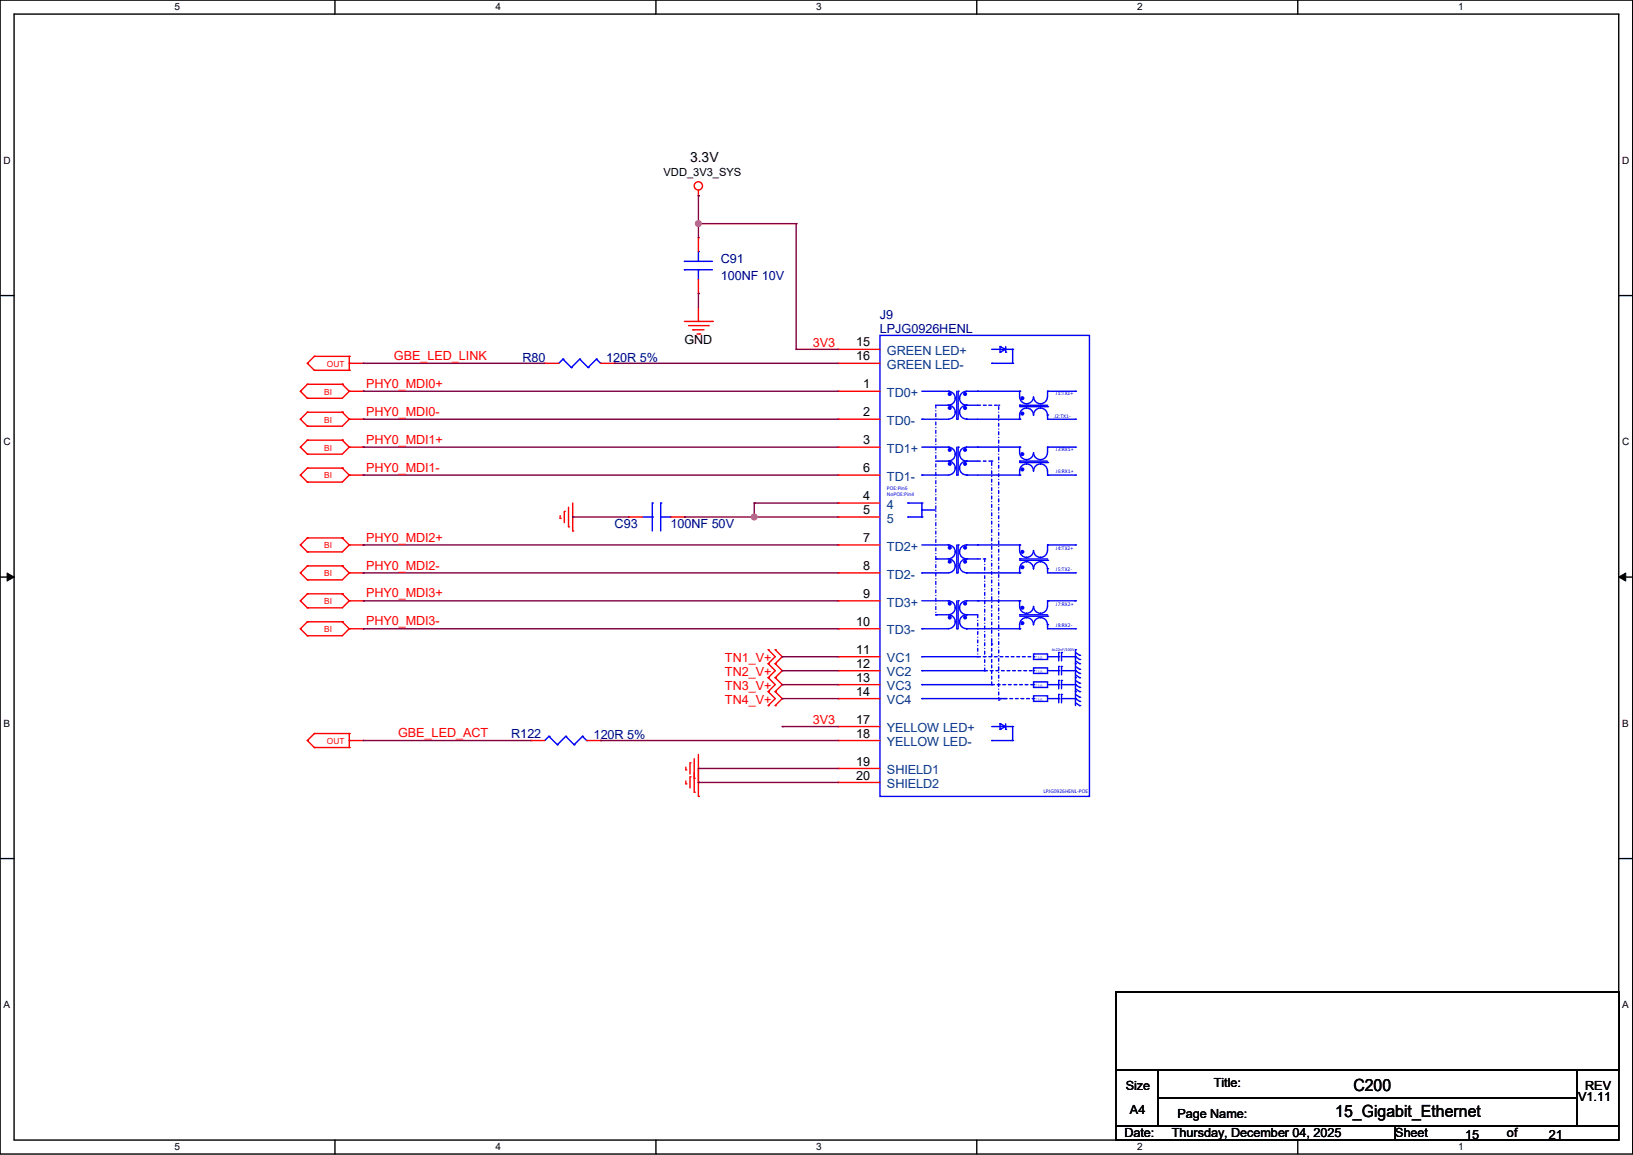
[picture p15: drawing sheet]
<svg xmlns="http://www.w3.org/2000/svg" width="594mm" height="420mm" viewBox="0 0 594 420" stroke-linecap="round" stroke-linejoin="round" font-family="sans-serif">
<defs><g id="words">
<g font-size="6.1">
<text x="492.3" y="396.7">C200</text>
<text x="485.7" y="406.3">15_Gigabit_Ethernet</text>
</g>
<text font-size="5.1" x="251" y="58.9">3.3V</text>
<g font-size="4.6" fill="#000080">
<text x="262.2" y="95.6">C91</text>
<text x="262.2" y="101.7">100NF 10V</text>
<text x="320.1" y="115.9">J9</text>
<text x="320.1" y="121">LPJG0926HENL</text>
<text x="190" y="131.7">R80</text>
<text x="220.5" y="131.7">120R 5%</text>
<text x="223.6" y="192.1">C93</text>
<text x="243.9" y="192.1">100NF 50V</text>
<text x="186" y="268.3">R122</text>
<text x="215.9" y="268.8">120R 5%</text>
</g>
<g font-size="4.6">
<text x="249" y="125.1">GND</text>
<text x="311.4" y="126">15</text>
<text x="311.4" y="131.1">16</text>
<text x="314" y="141.2">1</text>
<text x="314" y="151.4">2</text>
<text x="314" y="161.5">3</text>
<text x="314" y="171.7">6</text>
<text x="314" y="181.9">4</text>
<text x="314" y="186.9">5</text>
<text x="314" y="197.1">7</text>
<text x="314" y="207.3">8</text>
<text x="314" y="217.4">9</text>
<text x="311.4" y="227.6">10</text>
<text x="311.4" y="237.7">11</text>
<text x="311.4" y="242.8">12</text>
<text x="311.4" y="247.9">13</text>
<text x="311.4" y="253">14</text>
<text x="311.4" y="263.1">17</text>
<text x="311.4" y="268.2">18</text>
<text x="311.4" y="278.4">19</text>
<text x="311.4" y="283.5">20</text>
<text x="441.5" y="395.3">Title:</text>
<text x="409.5" y="396.3">Size</text>
<text x="574.1" y="400.4">V1.11</text>
<text x="576.6" y="396.3">REV</text>
<text x="411" y="405">A4</text>
<text x="428.3" y="406.5">Page Name:</text>
<text x="409" y="413.6">Date:</text>
<text x="426.2" y="413.6">Thursday, December 04, 2025</text>
<text x="507.5" y="413.6">Sheet</text>
<text x="548.2" y="413.6">of</text>
<text x="532.9" y="414.1">15</text>
<text x="563.4" y="414.1">21</text>
</g>
<g font-size="4.6" fill="#f00">
<text x="143.3" y="130.9">GBE_LED_LINK</text>
<text x="295.7" y="126">3V3</text>
<text x="133.1" y="141.1">PHY0_MDI0+</text>
<text x="133.1" y="151.2">PHY0_MDI0-</text>
<text x="133.1" y="161.4">PHY0_MDI1+</text>
<text x="133.1" y="171.5">PHY0_MDI1-</text>
<text x="133.1" y="196.9">PHY0_MDI2+</text>
<text x="133.1" y="207.1">PHY0_MDI2-</text>
<text x="133.1" y="217.3">PHY0_MDI3+</text>
<text x="133.1" y="227.4">PHY0_MDI3-</text>
<text x="263.7" y="240.9">TN1_V+</text>
<text x="263.7" y="246">TN2_V+</text>
<text x="263.7" y="251">TN3_V+</text>
<text x="263.7" y="256.1">TN4_V+</text>
<text x="295.7" y="263.2">3V3</text>
<text x="144.8" y="268.1">GBE_LED_ACT</text>
</g>
<g font-size="4.6" fill="#004080">
<text x="322.6" y="129.1">GREEN LED+</text>
<text x="322.6" y="134.2">GREEN LED-</text>
<text x="322.6" y="144.4">TD0+</text>
<text x="322.6" y="154.5">TD0-</text>
<text x="322.6" y="164.7">TD1+</text>
<text x="322.6" y="174.8">TD1-</text>
<text x="322.6" y="185">4</text>
<text x="322.6" y="190.1">5</text>
<text x="322.6" y="200.2">TD2+</text>
<text x="322.6" y="210.4">TD2-</text>
<text x="322.6" y="220.6">TD3+</text>
<text x="322.6" y="230.7">TD3-</text>
<text x="322.6" y="240.9">VC1</text>
<text x="322.6" y="246">VC2</text>
<text x="322.6" y="251">VC3</text>
<text x="322.6" y="256.1">VC4</text>
<text x="322.6" y="266.3">YELLOW LED+</text>
<text x="322.6" y="271.4">YELLOW LED-</text>
<text x="322.6" y="281.5">SHIELD1</text>
<text x="322.6" y="286.6">SHIELD2</text>
</g>
<text font-size="4.1" x="241.3" y="64.1">VDD_3V3_SYS</text>
<g font-size="3.6">
<text x="63.5" y="3.8">5</text>
<text x="180.2" y="3.8">4</text>
<text x="296.9" y="3.8">3</text>
<text x="413.7" y="3.8">2</text>
<text x="530.4" y="3.8">1</text>
<text x="1.3" y="59.5">D</text>
<text x="590.1" y="59.5">D</text>
<text x="1.3" y="161.9">C</text>
<text x="590.1" y="161.9">C</text>
<text x="1.3" y="264.3">B</text>
<text x="590.1" y="264.3">B</text>
<text x="1.3" y="366.6">A</text>
<text x="590.1" y="366.6">A</text>
<text x="63.5" y="418.3">5</text>
<text x="180.2" y="418.3">4</text>
<text x="296.9" y="418.3">3</text>
<text x="413.7" y="418.3">2</text>
<text x="530.4" y="418.3">1</text>
</g>
<g font-size="3" fill="#f00">
<text x="118.9" y="133.4">OUT</text>
<text x="117.9" y="143.5">BI</text>
<text x="117.9" y="153.7">BI</text>
<text x="117.9" y="163.8">BI</text>
<text x="117.9" y="174">BI</text>
<text x="117.9" y="199.4">BI</text>
<text x="117.9" y="209.6">BI</text>
<text x="117.9" y="219.7">BI</text>
<text x="117.9" y="229.9">BI</text>
<text x="118.9" y="270.5">OUT</text>
</g>
<g font-size="2" fill="#00f">
<text x="384.1" y="143.7">J1:TX1+</text>
<text x="383.6" y="151.8">J2:TX1-</text>
<text x="384.1" y="164">J3:RX1+</text>
<text x="384.1" y="172.2">J6:RX1+</text>
<text x="322.6" y="178.3">POE:Pin6</text>
<text x="322.6" y="180.3">NoPOE:Pin4</text>
<text x="384.1" y="200.1">J4:TX2+</text>
<text x="384.1" y="207.7">J5:TX2-</text>
<text x="384.1" y="220.4">J7:RX2+</text>
<text x="384.1" y="228">J8:RX2-</text>
<text x="379.5" y="288.5">LPJG0926HENL-POE</text>
</g>
<g font-size="1.5" fill="#00f">
<text x="376.5" y="239.5">75R</text>
<text x="382.6" y="236.7">4x22nF/100V</text>
<text x="376.5" y="244.6">75R</text>
<text x="376.5" y="249.7">75R</text>
<text x="376.5" y="254.8">75R</text>
</g>
</g></defs>
<path d="M0 0h593.9v419.7h-593.9zM5.1 5.1h583.7v409.5h-583.7z" fill="none" stroke="#000" stroke-width=".51"/>
<g fill="#fff">
<path d="M63.5 .6h1.9v4h-1.9z"/>
<path d="M63.5 415.1h1.9v4h-1.9z"/>
</g>
<path d="M121.8 0v5.1M121.8 414.6v5.1" fill="none" stroke="#000" stroke-width=".51"/>
<g fill="#fff">
<path d="M180.2 .6h2v4h-2z"/>
<path d="M180.2 415.1h2v4h-2z"/>
</g>
<path d="M238.6 0v5.1M238.6 414.6v5.1" fill="none" stroke="#000" stroke-width=".51"/>
<g fill="#fff">
<path d="M296.9 .6h2v4h-2z"/>
<path d="M296.9 415.1h2v4h-2z"/>
</g>
<path d="M355.3 0v5.1M355.3 414.6v5.1" fill="none" stroke="#000" stroke-width=".51"/>
<g fill="#fff">
<path d="M413.6 .6h2v4h-2z"/>
<path d="M413.6 415.1h2v4h-2z"/>
</g>
<path d="M472.1 0v5.1M472.1 414.6v5.1" fill="none" stroke="#000" stroke-width=".51"/>
<g fill="#fff">
<path d="M530.4 .6h2v4h-2z"/>
<path d="M530.4 415.1h2v4h-2z"/>
<path d="M1.3 56.3h2.6v4.1h-2.6z"/>
<path d="M590.1 56.3h2.6v4.1h-2.6z"/>
<path d="M1.3 158.7h2.6v4h-2.6z"/>
<path d="M590.1 158.7h2.6v4h-2.6z"/>
</g>
<path d="M0 107.5h5.1M588.8 107.5h5.1" fill="none" stroke="#000" stroke-width=".51"/>
<g fill="#fff">
<path d="M1.3 261h2.4v4.1h-2.4z"/>
<path d="M590.1 261h2.4v4.1h-2.4z"/>
</g>
<path d="M0 209.8h5.1M588.8 209.8h5.1" fill="none" stroke="#000" stroke-width=".51"/>
<path d="M2.6 208.4l2.5 1.4-2.5 1.5zM588.8 209.8l2.6-1.4v2.9z" fill="#000" stroke="#000" stroke-width=".36"/>
<g fill="#fff">
<path d="M1.3 363.4h2.4v4.1h-2.4z"/>
<path d="M590.1 363.4h2.4v4.1h-2.4z"/>
</g>
<path d="M0 312.2h5.1M588.8 312.2h5.1" fill="none" stroke="#000" stroke-width=".51"/>
<path d="M254 274.4v10.1" fill="none" stroke="#f00" stroke-width=".51"/>
<circle cx="254" cy="284.5" r=".25" fill="#f00"/>
<path d="M252.5 275.9v7.1" fill="none" stroke="#f00" stroke-width=".51"/>
<circle cx="252.5" cy="283" r=".25" fill="#f00"/>
<path d="M251 277.4v4.1" fill="none" stroke="#f00" stroke-width=".51"/>
<circle cx="251" cy="277.4" r=".25" fill="#f00"/>
<path d="M249.5 278.9v1.1" fill="none" stroke="#f00" stroke-width=".51"/>
<circle cx="249.5" cy="280" r=".25" fill="#f00"/>
<path d="M254 279.4v10.2" fill="none" stroke="#f00" stroke-width=".51"/>
<circle cx="254" cy="289.6" r=".25" fill="#f00"/>
<path d="M252.5 281v7.1" fill="none" stroke="#f00" stroke-width=".51"/>
<circle cx="252.5" cy="288.1" r=".25" fill="#f00"/>
<path d="M251 282.5v4.1" fill="none" stroke="#f00" stroke-width=".51"/>
<circle cx="251" cy="282.5" r=".25" fill="#f00"/>
<path d="M249.5 284v1" fill="none" stroke="#f00" stroke-width=".51"/>
<circle cx="249.5" cy="285" r=".25" fill="#f00"/>
<path d="M208.3 182.9v10.2" fill="none" stroke="#f00" stroke-width=".51"/>
<circle cx="208.3" cy="193.1" r=".25" fill="#f00"/>
<path d="M206.8 184.4v7.2" fill="none" stroke="#f00" stroke-width=".51"/>
<circle cx="206.8" cy="191.6" r=".25" fill="#f00"/>
<path d="M205.3 186v4" fill="none" stroke="#f00" stroke-width=".51"/>
<circle cx="205.3" cy="186" r=".25" fill="#f00"/>
<path d="M203.8 187.5v1" fill="none" stroke="#f00" stroke-width=".51"/>
<circle cx="203.8" cy="188.5" r=".25" fill="#f00"/>
<path d="M254 111.8v5.1" fill="none" stroke="#f00" stroke-width=".51"/>
<circle cx="254" cy="116.9" r=".25" fill="#f00"/>
<path d="M249 116.9h10.1" fill="none" stroke="#f00" stroke-width=".51"/>
<circle cx="259.1" cy="116.9" r=".25" fill="#f00"/>
<path d="M252 119.9h4.1" fill="none" stroke="#f00" stroke-width=".51"/>
<circle cx="252" cy="119.9" r=".25" fill="#f00"/>
<path d="M253.5 121.5h1.1" fill="none" stroke="#f00" stroke-width=".51"/>
<circle cx="254.6" cy="121.5" r=".25" fill="#f00"/>
<path d="M250.5 118.4h7.1" fill="none" stroke="#f00" stroke-width=".51"/>
<circle cx="257.6" cy="118.4" r=".25" fill="#f00"/>
<path d="M254 69.1v2.1" fill="none" stroke="#f00" stroke-width=".51"/>
<circle cx="254" cy="71.2" r=".25" fill="#f00"/>
<g fill="none" stroke="#f00" stroke-width=".51">
<path d="M284.5 249l-2.5 2.5"/>
<circle cx="254" cy="67.6" r="1.5"/>
</g>
<circle cx="282" cy="251.5" r=".25" fill="#f00"/>
<path d="M282 246.4l2.5 2.6" fill="none" stroke="#f00" stroke-width=".51"/>
<circle cx="282" cy="246.4" r=".25" fill="#f00"/>
<path d="M279.4 246.4l2.6 2.6" fill="none" stroke="#f00" stroke-width=".51"/>
<circle cx="279.4" cy="246.4" r=".25" fill="#f00"/>
<path d="M282 249l-2.6 2.5" fill="none" stroke="#f00" stroke-width=".51"/>
<circle cx="279.4" cy="251.5" r=".25" fill="#f00"/>
<path d="M284.5 254l-2.5 2.6" fill="none" stroke="#f00" stroke-width=".51"/>
<circle cx="282" cy="256.6" r=".25" fill="#f00"/>
<path d="M282 251.5l2.5 2.5" fill="none" stroke="#f00" stroke-width=".51"/>
<circle cx="282" cy="251.5" r=".25" fill="#f00"/>
<path d="M279.4 251.5l2.6 2.5" fill="none" stroke="#f00" stroke-width=".51"/>
<circle cx="279.4" cy="251.5" r=".25" fill="#f00"/>
<path d="M282 254l-2.6 2.6" fill="none" stroke="#f00" stroke-width=".51"/>
<circle cx="279.4" cy="256.6" r=".25" fill="#f00"/>
<path d="M284.5 238.8l-2.5 2.5" fill="none" stroke="#f00" stroke-width=".51"/>
<circle cx="282" cy="241.3" r=".25" fill="#f00"/>
<path d="M282 236.3l2.5 2.5" fill="none" stroke="#f00" stroke-width=".51"/>
<circle cx="282" cy="236.3" r=".25" fill="#f00"/>
<path d="M279.4 236.3l2.6 2.5" fill="none" stroke="#f00" stroke-width=".51"/>
<circle cx="279.4" cy="236.3" r=".25" fill="#f00"/>
<path d="M282 238.8l-2.6 2.5" fill="none" stroke="#f00" stroke-width=".51"/>
<circle cx="279.4" cy="241.3" r=".25" fill="#f00"/>
<path d="M284.5 243.9l-2.5 2.5" fill="none" stroke="#f00" stroke-width=".51"/>
<circle cx="282" cy="246.4" r=".25" fill="#f00"/>
<path d="M282 241.3l2.5 2.6" fill="none" stroke="#f00" stroke-width=".51"/>
<circle cx="282" cy="241.3" r=".25" fill="#f00"/>
<path d="M279.4 241.3l2.6 2.6" fill="none" stroke="#f00" stroke-width=".51"/>
<circle cx="279.4" cy="241.3" r=".25" fill="#f00"/>
<path d="M282 243.9l-2.6 2.5" fill="none" stroke="#f00" stroke-width=".51"/>
<circle cx="279.4" cy="246.4" r=".25" fill="#f00"/>
<path d="M111.8 226.1h12.7" fill="none" stroke="#f00" stroke-width=".51"/>
<circle cx="124.5" cy="226.1" r=".25" fill="#f00"/>
<path d="M127 228.6h5.1" fill="none" stroke="#f00" stroke-width=".51"/>
<circle cx="132.1" cy="228.6" r=".25" fill="#f00"/>
<path d="M124.5 226.1l2.5 2.5" fill="none" stroke="#f00" stroke-width=".51"/>
<circle cx="124.5" cy="226.1" r=".25" fill="#f00"/>
<path d="M111.8 226.1l-2.5 2.5" fill="none" stroke="#f00" stroke-width=".51"/>
<circle cx="111.8" cy="226.1" r=".25" fill="#f00"/>
<path d="M109.3 228.6l2.5 2.6" fill="none" stroke="#f00" stroke-width=".51"/>
<circle cx="109.3" cy="228.6" r=".25" fill="#f00"/>
<path d="M127 228.6l-2.5 2.6" fill="none" stroke="#f00" stroke-width=".51"/>
<circle cx="127" cy="228.6" r=".25" fill="#f00"/>
<path d="M111.8 231.2h12.7" fill="none" stroke="#f00" stroke-width=".51"/>
<circle cx="111.8" cy="231.2" r=".25" fill="#f00"/>
<path d="M111.8 215.9h12.7" fill="none" stroke="#f00" stroke-width=".51"/>
<circle cx="124.5" cy="215.9" r=".25" fill="#f00"/>
<path d="M127 218.5h5.1" fill="none" stroke="#f00" stroke-width=".51"/>
<circle cx="132.1" cy="218.5" r=".25" fill="#f00"/>
<path d="M124.5 215.9l2.5 2.6" fill="none" stroke="#f00" stroke-width=".51"/>
<circle cx="124.5" cy="215.9" r=".25" fill="#f00"/>
<path d="M111.8 215.9l-2.5 2.6" fill="none" stroke="#f00" stroke-width=".51"/>
<circle cx="111.8" cy="215.9" r=".25" fill="#f00"/>
<path d="M109.3 218.5l2.5 2.5" fill="none" stroke="#f00" stroke-width=".51"/>
<circle cx="109.3" cy="218.5" r=".25" fill="#f00"/>
<path d="M127 218.5l-2.5 2.5" fill="none" stroke="#f00" stroke-width=".51"/>
<circle cx="127" cy="218.5" r=".25" fill="#f00"/>
<path d="M111.8 221h12.7" fill="none" stroke="#f00" stroke-width=".51"/>
<circle cx="111.8" cy="221" r=".25" fill="#f00"/>
<path d="M111.8 205.8h12.7" fill="none" stroke="#f00" stroke-width=".51"/>
<circle cx="124.5" cy="205.8" r=".25" fill="#f00"/>
<path d="M127 208.3h5.1" fill="none" stroke="#f00" stroke-width=".51"/>
<circle cx="132.1" cy="208.3" r=".25" fill="#f00"/>
<path d="M124.5 205.8l2.5 2.5" fill="none" stroke="#f00" stroke-width=".51"/>
<circle cx="124.5" cy="205.8" r=".25" fill="#f00"/>
<path d="M111.8 205.8l-2.5 2.5" fill="none" stroke="#f00" stroke-width=".51"/>
<circle cx="111.8" cy="205.8" r=".25" fill="#f00"/>
<path d="M109.3 208.3l2.5 2.6" fill="none" stroke="#f00" stroke-width=".51"/>
<circle cx="109.3" cy="208.3" r=".25" fill="#f00"/>
<path d="M127 208.3l-2.5 2.6" fill="none" stroke="#f00" stroke-width=".51"/>
<circle cx="127" cy="208.3" r=".25" fill="#f00"/>
<path d="M111.8 210.9h12.7" fill="none" stroke="#f00" stroke-width=".51"/>
<circle cx="111.8" cy="210.9" r=".25" fill="#f00"/>
<path d="M111.8 195.6h12.7" fill="none" stroke="#f00" stroke-width=".51"/>
<circle cx="124.5" cy="195.6" r=".25" fill="#f00"/>
<path d="M127 198.2h5.1" fill="none" stroke="#f00" stroke-width=".51"/>
<circle cx="132.1" cy="198.2" r=".25" fill="#f00"/>
<path d="M124.5 195.6l2.5 2.6" fill="none" stroke="#f00" stroke-width=".51"/>
<circle cx="124.5" cy="195.6" r=".25" fill="#f00"/>
<path d="M111.8 195.6l-2.5 2.6" fill="none" stroke="#f00" stroke-width=".51"/>
<circle cx="111.8" cy="195.6" r=".25" fill="#f00"/>
<path d="M109.3 198.2l2.5 2.5" fill="none" stroke="#f00" stroke-width=".51"/>
<circle cx="109.3" cy="198.2" r=".25" fill="#f00"/>
<path d="M127 198.2l-2.5 2.5" fill="none" stroke="#f00" stroke-width=".51"/>
<circle cx="127" cy="198.2" r=".25" fill="#f00"/>
<path d="M111.8 200.7h12.7" fill="none" stroke="#f00" stroke-width=".51"/>
<circle cx="111.8" cy="200.7" r=".25" fill="#f00"/>
<path d="M111.8 170.2h12.7" fill="none" stroke="#f00" stroke-width=".51"/>
<circle cx="124.5" cy="170.2" r=".25" fill="#f00"/>
<path d="M127 172.8h5.1" fill="none" stroke="#f00" stroke-width=".51"/>
<circle cx="132.1" cy="172.8" r=".25" fill="#f00"/>
<path d="M124.5 170.2l2.5 2.6" fill="none" stroke="#f00" stroke-width=".51"/>
<circle cx="124.5" cy="170.2" r=".25" fill="#f00"/>
<path d="M111.8 170.2l-2.5 2.6" fill="none" stroke="#f00" stroke-width=".51"/>
<circle cx="111.8" cy="170.2" r=".25" fill="#f00"/>
<path d="M109.3 172.8l2.5 2.5" fill="none" stroke="#f00" stroke-width=".51"/>
<circle cx="109.3" cy="172.8" r=".25" fill="#f00"/>
<path d="M127 172.8l-2.5 2.5" fill="none" stroke="#f00" stroke-width=".51"/>
<circle cx="127" cy="172.8" r=".25" fill="#f00"/>
<path d="M111.8 175.3h12.7" fill="none" stroke="#f00" stroke-width=".51"/>
<circle cx="111.8" cy="175.3" r=".25" fill="#f00"/>
<path d="M111.8 160.1h12.7" fill="none" stroke="#f00" stroke-width=".51"/>
<circle cx="124.5" cy="160.1" r=".25" fill="#f00"/>
<path d="M127 162.6h5.1" fill="none" stroke="#f00" stroke-width=".51"/>
<circle cx="132.1" cy="162.6" r=".25" fill="#f00"/>
<path d="M124.5 160.1l2.5 2.5" fill="none" stroke="#f00" stroke-width=".51"/>
<circle cx="124.5" cy="160.1" r=".25" fill="#f00"/>
<path d="M111.8 160.1l-2.5 2.5" fill="none" stroke="#f00" stroke-width=".51"/>
<circle cx="111.8" cy="160.1" r=".25" fill="#f00"/>
<path d="M109.3 162.6l2.5 2.5" fill="none" stroke="#f00" stroke-width=".51"/>
<circle cx="109.3" cy="162.6" r=".25" fill="#f00"/>
<path d="M127 162.6l-2.5 2.5" fill="none" stroke="#f00" stroke-width=".51"/>
<circle cx="127" cy="162.6" r=".25" fill="#f00"/>
<path d="M111.8 165.1h12.7" fill="none" stroke="#f00" stroke-width=".51"/>
<circle cx="111.8" cy="165.1" r=".25" fill="#f00"/>
<path d="M111.8 149.9h12.7" fill="none" stroke="#f00" stroke-width=".51"/>
<circle cx="124.5" cy="149.9" r=".25" fill="#f00"/>
<path d="M127 152.4h5.1" fill="none" stroke="#f00" stroke-width=".51"/>
<circle cx="132.1" cy="152.4" r=".25" fill="#f00"/>
<path d="M124.5 149.9l2.5 2.5" fill="none" stroke="#f00" stroke-width=".51"/>
<circle cx="124.5" cy="149.9" r=".25" fill="#f00"/>
<path d="M111.8 149.9l-2.5 2.5" fill="none" stroke="#f00" stroke-width=".51"/>
<circle cx="111.8" cy="149.9" r=".25" fill="#f00"/>
<path d="M109.3 152.4l2.5 2.6" fill="none" stroke="#f00" stroke-width=".51"/>
<circle cx="109.3" cy="152.4" r=".25" fill="#f00"/>
<path d="M127 152.4l-2.5 2.6" fill="none" stroke="#f00" stroke-width=".51"/>
<circle cx="127" cy="152.4" r=".25" fill="#f00"/>
<path d="M111.8 155h12.7" fill="none" stroke="#f00" stroke-width=".51"/>
<circle cx="111.8" cy="155" r=".25" fill="#f00"/>
<path d="M111.8 139.7h12.7" fill="none" stroke="#f00" stroke-width=".51"/>
<circle cx="124.5" cy="139.7" r=".25" fill="#f00"/>
<path d="M127 142.3h5.1" fill="none" stroke="#f00" stroke-width=".51"/>
<circle cx="132.1" cy="142.3" r=".25" fill="#f00"/>
<path d="M124.5 139.7l2.5 2.6" fill="none" stroke="#f00" stroke-width=".51"/>
<circle cx="124.5" cy="139.7" r=".25" fill="#f00"/>
<path d="M111.8 139.7l-2.5 2.6" fill="none" stroke="#f00" stroke-width=".51"/>
<circle cx="111.8" cy="139.7" r=".25" fill="#f00"/>
<path d="M109.3 142.3l2.5 2.5" fill="none" stroke="#f00" stroke-width=".51"/>
<circle cx="109.3" cy="142.3" r=".25" fill="#f00"/>
<path d="M127 142.3l-2.5 2.5" fill="none" stroke="#f00" stroke-width=".51"/>
<circle cx="127" cy="142.3" r=".25" fill="#f00"/>
<path d="M111.8 144.8h12.7" fill="none" stroke="#f00" stroke-width=".51"/>
<circle cx="111.8" cy="144.8" r=".25" fill="#f00"/>
<path d="M127 269.3h5.1" fill="none" stroke="#f00" stroke-width=".51"/>
<circle cx="127" cy="269.3" r=".25" fill="#f00"/>
<path d="M114.3 266.7l-2.5 2.6" fill="none" stroke="#f00" stroke-width=".51"/>
<circle cx="114.3" cy="266.7" r=".25" fill="#f00"/>
<path d="M111.8 269.3l2.5 2.5" fill="none" stroke="#f00" stroke-width=".51"/>
<circle cx="111.8" cy="269.3" r=".25" fill="#f00"/>
<path d="M114.3 271.8h12.7" fill="none" stroke="#f00" stroke-width=".51"/>
<circle cx="114.3" cy="271.8" r=".25" fill="#f00"/>
<path d="M114.3 266.7h12.7" fill="none" stroke="#f00" stroke-width=".51"/>
<circle cx="127" cy="266.7" r=".25" fill="#f00"/>
<path d="M127 266.7v5.1" fill="none" stroke="#f00" stroke-width=".51"/>
<circle cx="127" cy="271.8" r=".25" fill="#f00"/>
<path d="M127 132.1h5.1" fill="none" stroke="#f00" stroke-width=".51"/>
<circle cx="127" cy="132.1" r=".25" fill="#f00"/>
<path d="M114.3 129.6l-2.5 2.5" fill="none" stroke="#f00" stroke-width=".51"/>
<circle cx="114.3" cy="129.6" r=".25" fill="#f00"/>
<path d="M111.8 132.1l2.5 2.6" fill="none" stroke="#f00" stroke-width=".51"/>
<circle cx="111.8" cy="132.1" r=".25" fill="#f00"/>
<path d="M114.3 134.7h12.7" fill="none" stroke="#f00" stroke-width=".51"/>
<circle cx="114.3" cy="134.7" r=".25" fill="#f00"/>
<path d="M114.3 129.6h12.7" fill="none" stroke="#f00" stroke-width=".51"/>
<circle cx="127" cy="129.6" r=".25" fill="#f00"/>
<path d="M127 129.6v5.1" fill="none" stroke="#f00" stroke-width=".51"/>
<circle cx="127" cy="134.7" r=".25" fill="#f00"/>
<path d="M405.9 360.7h182.9v28.5h-182.9zM405.9 389.2h15.3v20.3h-15.3zM421.2 389.2h152.4v10.1h-152.4zM421.2 399.3h152.4v10.2h-152.4zM573.6 389.2h15.2v20.3h-15.2zM405.9 409.5h101.6v5.1h-101.6zM507.5 409.5h81.3v5.1h-81.3z" fill="none" stroke="#000" stroke-width=".51"/>
<path d="M204.8 130.6l-1.6 1.5" fill="none" stroke="#00f" stroke-width=".51"/>
<circle cx="204.8" cy="130.6" r=".25" fill="#00f"/>
<path d="M204.8 130.6l3 3" fill="none" stroke="#00f" stroke-width=".51"/>
<circle cx="207.8" cy="133.6" r=".25" fill="#00f"/>
<path d="M210.9 130.6l-3.1 3" fill="none" stroke="#00f" stroke-width=".51"/>
<circle cx="210.9" cy="130.6" r=".25" fill="#00f"/>
<path d="M210.9 130.6l3 3" fill="none" stroke="#00f" stroke-width=".51"/>
<circle cx="213.9" cy="133.6" r=".25" fill="#00f"/>
<path d="M217 130.6l-3.1 3" fill="none" stroke="#00f" stroke-width=".51"/>
<circle cx="217" cy="130.6" r=".25" fill="#00f"/>
<path d="M217 130.6l1.5 1.5" fill="none" stroke="#00f" stroke-width=".51"/>
<circle cx="218.5" cy="132.1" r=".25" fill="#00f"/>
<path d="M198.2 132.1h5" fill="none" stroke="#f00" stroke-width=".51"/>
<circle cx="198.2" cy="132.1" r=".25" fill="#f00"/>
<path d="M218.5 132.1h5.1" fill="none" stroke="#f00" stroke-width=".51"/>
<circle cx="223.6" cy="132.1" r=".25" fill="#f00"/>
<path d="M199.7 267.8l-1.5 1.5" fill="none" stroke="#00f" stroke-width=".51"/>
<circle cx="199.7" cy="267.8" r=".25" fill="#00f"/>
<path d="M199.7 267.8l3 3" fill="none" stroke="#00f" stroke-width=".51"/>
<circle cx="202.7" cy="270.8" r=".25" fill="#00f"/>
<path d="M205.8 267.8l-3.1 3" fill="none" stroke="#00f" stroke-width=".51"/>
<circle cx="205.8" cy="267.8" r=".25" fill="#00f"/>
<path d="M205.8 267.8l3 3" fill="none" stroke="#00f" stroke-width=".51"/>
<circle cx="208.8" cy="270.8" r=".25" fill="#00f"/>
<path d="M211.9 267.8l-3.1 3" fill="none" stroke="#00f" stroke-width=".51"/>
<circle cx="211.9" cy="267.8" r=".25" fill="#00f"/>
<path d="M211.9 267.8l1.5 1.5" fill="none" stroke="#00f" stroke-width=".51"/>
<circle cx="213.4" cy="269.3" r=".25" fill="#00f"/>
<path d="M193.1 269.3h5.1" fill="none" stroke="#f00" stroke-width=".51"/>
<circle cx="193.1" cy="269.3" r=".25" fill="#f00"/>
<path d="M213.4 269.3h5.1" fill="none" stroke="#f00" stroke-width=".51"/>
<circle cx="218.5" cy="269.3" r=".25" fill="#f00"/>
<path d="M254 91.5v3.5" fill="none" stroke="#00f" stroke-width=".51"/>
<circle cx="254" cy="91.5" r=".25" fill="#00f"/>
<path d="M254 98.1v3.5" fill="none" stroke="#00f" stroke-width=".51"/>
<circle cx="254" cy="98.1" r=".25" fill="#00f"/>
<path d="M249 95h10.1" fill="none" stroke="#00f" stroke-width=".51"/>
<circle cx="249" cy="95" r=".25" fill="#00f"/>
<path d="M249 98.1h10.1" fill="none" stroke="#00f" stroke-width=".51"/>
<circle cx="249" cy="98.1" r=".25" fill="#00f"/>
<path d="M254 101.6v5.1" fill="none" stroke="#f00" stroke-width=".51"/>
<circle cx="254" cy="106.7" r=".25" fill="#f00"/>
<path d="M254 86.4v5.1" fill="none" stroke="#f00" stroke-width=".51"/>
<circle cx="254" cy="86.4" r=".25" fill="#f00"/>
<path d="M320.1 122h76.2v167.6h-76.2zM381 142.3h10.2M376 237.8h5v2h-5zM376 242.9h5v2h-5zM376 247.9h5v2.1h-5zM376 253h5v2.1h-5z" fill="none" stroke="#00f" stroke-width=".51"/>
<circle cx="391.2" cy="142.3" r=".25" fill="#00f"/>
<path d="M381 152.4h10.2" fill="none" stroke="#00f" stroke-width=".51"/>
<circle cx="391.2" cy="152.4" r=".25" fill="#00f"/>
<path d="M351.6 167.7h4" fill="none" stroke="#00f" stroke-width=".51"/>
<circle cx="351.6" cy="167.7" r=".25" fill="#00f"/>
<path d="M351.6 172.8h4" fill="none" stroke="#00f" stroke-width=".51"/>
<circle cx="351.6" cy="172.8" r=".25" fill="#00f"/>
<path d="M355.6 172.8h15.3" fill="none" stroke="#00f" stroke-width=".51"/>
<circle cx="370.9" cy="172.8" r=".25" fill="#00f"/>
<path d="M348 162.6v10.2" fill="none" stroke="#00f" stroke-width=".51"/>
<circle cx="348" cy="172.8" r=".25" fill="#00f"/>
<path d="M355.6 162.6h15.3" fill="none" stroke="#00f" stroke-width=".51"/>
<circle cx="370.9" cy="162.6" r=".25" fill="#00f"/>
<path d="M340.4 167.7h4.6" fill="none" stroke="#00f" stroke-width=".51"/>
<circle cx="345" cy="167.7" r=".25" fill="#00f"/>
<path d="M351.6 162.6h4" fill="none" stroke="#00f" stroke-width=".51"/>
<circle cx="355.6" cy="162.6" r=".25" fill="#00f"/>
<path d="M335.3 172.8h9.7" fill="none" stroke="#00f" stroke-width=".51"/>
<circle cx="335.3" cy="172.8" r=".25" fill="#00f"/>
<path d="M348.5 162.6v10.2" fill="none" stroke="#00f" stroke-width=".51"/>
<circle cx="348.5" cy="162.6" r=".25" fill="#00f"/>
<path d="M335.3 162.6h9.7" fill="none" stroke="#00f" stroke-width=".51"/>
<circle cx="345" cy="162.6" r=".25" fill="#00f"/>
<path d="M351.6 147.4h4" fill="none" stroke="#00f" stroke-width=".51"/>
<circle cx="351.6" cy="147.4" r=".25" fill="#00f"/>
<path d="M351.6 152.4h4" fill="none" stroke="#00f" stroke-width=".51"/>
<circle cx="351.6" cy="152.4" r=".25" fill="#00f"/>
<path d="M355.6 152.4h15.3" fill="none" stroke="#00f" stroke-width=".51"/>
<circle cx="370.9" cy="152.4" r=".25" fill="#00f"/>
<path d="M348 142.3v10.1" fill="none" stroke="#00f" stroke-width=".51"/>
<circle cx="348" cy="152.4" r=".25" fill="#00f"/>
<path d="M355.6 142.3h15.3" fill="none" stroke="#00f" stroke-width=".51"/>
<circle cx="370.9" cy="142.3" r=".25" fill="#00f"/>
<path d="M340.4 147.4h4.6" fill="none" stroke="#00f" stroke-width=".51"/>
<circle cx="345" cy="147.4" r=".25" fill="#00f"/>
<path d="M351.6 142.3h4" fill="none" stroke="#00f" stroke-width=".51"/>
<circle cx="355.6" cy="142.3" r=".25" fill="#00f"/>
<path d="M335.3 152.4h9.7" fill="none" stroke="#00f" stroke-width=".51"/>
<circle cx="335.3" cy="152.4" r=".25" fill="#00f"/>
<path d="M348.5 142.3v10.1" fill="none" stroke="#00f" stroke-width=".51"/>
<circle cx="348.5" cy="142.3" r=".25" fill="#00f"/>
<path d="M335.3 142.3h9.7" fill="none" stroke="#00f" stroke-width=".51"/>
<circle cx="345" cy="142.3" r=".25" fill="#00f"/>
<path d="M381 172.8h10.2" fill="none" stroke="#00f" stroke-width=".51"/>
<circle cx="391.2" cy="172.8" r=".25" fill="#00f"/>
<path d="M381 162.6h10.2" fill="none" stroke="#00f" stroke-width=".51"/>
<circle cx="391.2" cy="162.6" r=".25" fill="#00f"/>
<path d="M365.8 264.2l-2 1" fill="none" stroke="#00f" stroke-width=".51"/>
<circle cx="365.8" cy="264.2" r=".25" fill="#00f"/>
<path d="M368.3 264.2v5.1" fill="none" stroke="#00f" stroke-width=".51"/>
<circle cx="368.3" cy="269.3" r=".25" fill="#00f"/>
<path d="M360.7 264.2h7.6" fill="none" stroke="#00f" stroke-width=".51"/>
<circle cx="368.3" cy="264.2" r=".25" fill="#00f"/>
<path d="M363.8 263.2v2" fill="none" stroke="#00f" stroke-width=".51"/>
<circle cx="363.8" cy="265.2" r=".25" fill="#00f"/>
<path d="M365.8 263.2v2" fill="none" stroke="#00f" stroke-width=".51"/>
<circle cx="365.8" cy="265.2" r=".25" fill="#00f"/>
<path d="M360.7 269.3h7.6" fill="none" stroke="#00f" stroke-width=".51"/>
<circle cx="360.7" cy="269.3" r=".25" fill="#00f"/>
<path d="M363.8 263.2l2 1" fill="none" stroke="#00f" stroke-width=".51"/>
<circle cx="363.8" cy="263.2" r=".25" fill="#00f"/>
<path d="M340.4 147.4v76.2" fill="none" stroke="#00f" stroke-width=".51" stroke-dasharray="1 1 0 1"/>
<circle cx="340.4" cy="223.6" r=".25" fill="#00f" stroke-dasharray="1 1 0 1"/>
<path d="M335.3 185.5h5.1" fill="none" stroke="#00f" stroke-width=".51"/>
<circle cx="335.3" cy="185.5" r=".25" fill="#00f"/>
<path d="M335.3 182.9v2.6" fill="none" stroke="#00f" stroke-width=".51"/>
<circle cx="335.3" cy="182.9" r=".25" fill="#00f"/>
<path d="M330.2 182.9h5.1" fill="none" stroke="#00f" stroke-width=".51"/>
<circle cx="330.2" cy="182.9" r=".25" fill="#00f"/>
<path d="M335.3 185.5v2.5" fill="none" stroke="#00f" stroke-width=".51"/>
<circle cx="335.3" cy="188" r=".25" fill="#00f"/>
<path d="M330.2 188h5.1" fill="none" stroke="#00f" stroke-width=".51"/>
<circle cx="330.2" cy="188" r=".25" fill="#00f"/>
<path d="M370.9 171.2v1.6" fill="none" stroke="#00f" stroke-width=".51"/>
<circle cx="370.9" cy="172.8" r=".25" fill="#00f"/>
<path d="M370.9 142.3v2" fill="none" stroke="#00f" stroke-width=".51"/>
<circle cx="370.9" cy="142.3" r=".25" fill="#00f"/>
<path d="M370.9 162.6v2" fill="none" stroke="#00f" stroke-width=".51"/>
<circle cx="370.9" cy="162.6" r=".25" fill="#00f"/>
<path d="M370.9 147.9h10.1" fill="none" stroke="#00f" stroke-width=".51"/>
<circle cx="381" cy="147.9" r=".25" fill="#00f"/>
<path d="M370.9 150.9v1.5" fill="none" stroke="#00f" stroke-width=".51"/>
<circle cx="370.9" cy="152.4" r=".25" fill="#00f"/>
<path d="M381 171.2v1.6" fill="none" stroke="#00f" stroke-width=".51"/>
<circle cx="381" cy="172.8" r=".25" fill="#00f"/>
<path d="M370.9 147.4h10.1" fill="none" stroke="#00f" stroke-width=".51"/>
<circle cx="370.9" cy="147.4" r=".25" fill="#00f"/>
<path d="M381 142.3v2" fill="none" stroke="#00f" stroke-width=".51"/>
<circle cx="381" cy="142.3" r=".25" fill="#00f"/>
<path d="M381 162.6v2" fill="none" stroke="#00f" stroke-width=".51"/>
<circle cx="381" cy="162.6" r=".25" fill="#00f"/>
<path d="M370.9 167.7h10.1" fill="none" stroke="#00f" stroke-width=".51"/>
<circle cx="370.9" cy="167.7" r=".25" fill="#00f"/>
<path d="M381 150.9v1.5" fill="none" stroke="#00f" stroke-width=".51"/>
<circle cx="381" cy="150.9" r=".25" fill="#00f"/>
<path d="M370.9 168.2h10.1" fill="none" stroke="#00f" stroke-width=".51"/>
<circle cx="381" cy="168.2" r=".25" fill="#00f"/>
<path d="M385.1 237.3v3" fill="none" stroke="#00f" stroke-width=".51"/>
<circle cx="385.1" cy="237.3" r=".25" fill="#00f"/>
<path d="M386.1 238.8h5.1" fill="none" stroke="#00f" stroke-width=".51"/>
<circle cx="391.2" cy="238.8" r=".25" fill="#00f"/>
<path d="M386.1 237.3v3" fill="none" stroke="#00f" stroke-width=".51"/>
<circle cx="386.1" cy="237.3" r=".25" fill="#00f"/>
<path d="M351.6 208.3h4" fill="none" stroke="#00f" stroke-width=".51"/>
<circle cx="351.6" cy="208.3" r=".25" fill="#00f"/>
<path d="M370.9 203.8h10.1" fill="none" stroke="#00f" stroke-width=".51"/>
<circle cx="381" cy="203.8" r=".25" fill="#00f"/>
<path d="M355.6 208.3h15.3" fill="none" stroke="#00f" stroke-width=".51"/>
<circle cx="370.9" cy="208.3" r=".25" fill="#00f"/>
<path d="M351.6 203.2h4" fill="none" stroke="#00f" stroke-width=".51"/>
<circle cx="351.6" cy="203.2" r=".25" fill="#00f"/>
<path d="M348.5 198.2v10.1" fill="none" stroke="#00f" stroke-width=".51"/>
<circle cx="348.5" cy="198.2" r=".25" fill="#00f"/>
<path d="M381 206.8v1.5" fill="none" stroke="#00f" stroke-width=".51"/>
<circle cx="381" cy="206.8" r=".25" fill="#00f"/>
<path d="M335.3 198.2h9.7" fill="none" stroke="#00f" stroke-width=".51"/>
<circle cx="345" cy="198.2" r=".25" fill="#00f"/>
<path d="M355.6 198.2h15.3" fill="none" stroke="#00f" stroke-width=".51"/>
<circle cx="370.9" cy="198.2" r=".25" fill="#00f"/>
<path d="M381 198.2h10.2" fill="none" stroke="#00f" stroke-width=".51"/>
<circle cx="391.2" cy="198.2" r=".25" fill="#00f"/>
<path d="M351.6 198.2h4" fill="none" stroke="#00f" stroke-width=".51"/>
<circle cx="355.6" cy="198.2" r=".25" fill="#00f"/>
<path d="M381 198.2v2" fill="none" stroke="#00f" stroke-width=".51"/>
<circle cx="381" cy="198.2" r=".25" fill="#00f"/>
<path d="M370.9 198.2v2" fill="none" stroke="#00f" stroke-width=".51"/>
<circle cx="370.9" cy="198.2" r=".25" fill="#00f"/>
<path d="M348 198.2v10.1" fill="none" stroke="#00f" stroke-width=".51"/>
<circle cx="348" cy="208.3" r=".25" fill="#00f"/>
<path d="M381 208.3h10.2" fill="none" stroke="#00f" stroke-width=".51"/>
<circle cx="391.2" cy="208.3" r=".25" fill="#00f"/>
<path d="M370.9 203.2h10.1" fill="none" stroke="#00f" stroke-width=".51"/>
<circle cx="370.9" cy="203.2" r=".25" fill="#00f"/>
<path d="M370.9 206.8v1.5" fill="none" stroke="#00f" stroke-width=".51"/>
<circle cx="370.9" cy="208.3" r=".25" fill="#00f"/>
<path d="M335.3 208.3h9.7" fill="none" stroke="#00f" stroke-width=".51"/>
<circle cx="335.3" cy="208.3" r=".25" fill="#00f"/>
<path d="M351.6 228.6h4" fill="none" stroke="#00f" stroke-width=".51"/>
<circle cx="351.6" cy="228.6" r=".25" fill="#00f"/>
<path d="M370.9 224.1h10.1" fill="none" stroke="#00f" stroke-width=".51"/>
<circle cx="381" cy="224.1" r=".25" fill="#00f"/>
<path d="M355.6 228.6h15.3" fill="none" stroke="#00f" stroke-width=".51"/>
<circle cx="370.9" cy="228.6" r=".25" fill="#00f"/>
<path d="M351.6 223.6h4" fill="none" stroke="#00f" stroke-width=".51"/>
<circle cx="351.6" cy="223.6" r=".25" fill="#00f"/>
<path d="M348.5 218.5v10.1" fill="none" stroke="#00f" stroke-width=".51"/>
<circle cx="348.5" cy="218.5" r=".25" fill="#00f"/>
<path d="M381 227.1v1.5" fill="none" stroke="#00f" stroke-width=".51"/>
<circle cx="381" cy="227.1" r=".25" fill="#00f"/>
<path d="M335.3 218.5h9.7" fill="none" stroke="#00f" stroke-width=".51"/>
<circle cx="345" cy="218.5" r=".25" fill="#00f"/>
<path d="M355.6 218.5h15.3" fill="none" stroke="#00f" stroke-width=".51"/>
<circle cx="370.9" cy="218.5" r=".25" fill="#00f"/>
<path d="M381 218.5h10.2" fill="none" stroke="#00f" stroke-width=".51"/>
<circle cx="391.2" cy="218.5" r=".25" fill="#00f"/>
<path d="M351.6 218.5h4" fill="none" stroke="#00f" stroke-width=".51"/>
<circle cx="355.6" cy="218.5" r=".25" fill="#00f"/>
<path d="M381 218.5v2" fill="none" stroke="#00f" stroke-width=".51"/>
<circle cx="381" cy="218.5" r=".25" fill="#00f"/>
<path d="M370.9 218.5v2" fill="none" stroke="#00f" stroke-width=".51"/>
<circle cx="370.9" cy="218.5" r=".25" fill="#00f"/>
<path d="M348 218.5v10.1" fill="none" stroke="#00f" stroke-width=".51"/>
<circle cx="348" cy="228.6" r=".25" fill="#00f"/>
<path d="M381 228.6h10.2" fill="none" stroke="#00f" stroke-width=".51"/>
<circle cx="391.2" cy="228.6" r=".25" fill="#00f"/>
<path d="M370.9 223.6h10.1" fill="none" stroke="#00f" stroke-width=".51"/>
<circle cx="370.9" cy="223.6" r=".25" fill="#00f"/>
<path d="M370.9 227.1v1.5" fill="none" stroke="#00f" stroke-width=".51"/>
<circle cx="370.9" cy="228.6" r=".25" fill="#00f"/>
<path d="M335.3 228.6h9.7" fill="none" stroke="#00f" stroke-width=".51"/>
<circle cx="335.3" cy="228.6" r=".25" fill="#00f"/>
<path d="M340.4 203.2h5.1" fill="none" stroke="#00f" stroke-width=".51"/>
<circle cx="340.4" cy="203.2" r=".25" fill="#00f"/>
<path d="M340.4 223.6h5.1" fill="none" stroke="#00f" stroke-width=".51"/>
<circle cx="340.4" cy="223.6" r=".25" fill="#00f"/>
<path d="M391.2 236.3v5" fill="none" stroke="#00f" stroke-width=".51"/>
<circle cx="391.2" cy="236.3" r=".25" fill="#00f"/>
<path d="M391.2 240.3l1.5 1" fill="none" stroke="#00f" stroke-width=".51"/>
<circle cx="392.7" cy="241.3" r=".25" fill="#00f"/>
<path d="M391.2 238.8l1.5 1" fill="none" stroke="#00f" stroke-width=".51"/>
<circle cx="392.7" cy="239.8" r=".25" fill="#00f"/>
<path d="M391.2 237.3l1.5 1" fill="none" stroke="#00f" stroke-width=".51"/>
<circle cx="392.7" cy="238.3" r=".25" fill="#00f"/>
<path d="M360.7 127h7.6" fill="none" stroke="#00f" stroke-width=".51"/>
<circle cx="368.3" cy="127" r=".25" fill="#00f"/>
<path d="M368.3 127v5.1" fill="none" stroke="#00f" stroke-width=".51"/>
<circle cx="368.3" cy="132.1" r=".25" fill="#00f"/>
<path d="M360.7 132.1h7.6" fill="none" stroke="#00f" stroke-width=".51"/>
<circle cx="360.7" cy="132.1" r=".25" fill="#00f"/>
<path d="M363.8 126v2.1" fill="none" stroke="#00f" stroke-width=".51"/>
<circle cx="363.8" cy="128.1" r=".25" fill="#00f"/>
<path d="M365.8 127l-2 1.1" fill="none" stroke="#00f" stroke-width=".51"/>
<circle cx="365.8" cy="127" r=".25" fill="#00f"/>
<path d="M365.8 126v2.1" fill="none" stroke="#00f" stroke-width=".51"/>
<circle cx="365.8" cy="128.1" r=".25" fill="#00f"/>
<path d="M363.8 126l2 1" fill="none" stroke="#00f" stroke-width=".51"/>
<circle cx="363.8" cy="126" r=".25" fill="#00f"/>
<path d="M385.1 242.4v3" fill="none" stroke="#00f" stroke-width=".51"/>
<circle cx="385.1" cy="242.4" r=".25" fill="#00f"/>
<path d="M386.1 243.9h5.1" fill="none" stroke="#00f" stroke-width=".51"/>
<circle cx="391.2" cy="243.9" r=".25" fill="#00f"/>
<path d="M386.1 242.4v3" fill="none" stroke="#00f" stroke-width=".51"/>
<circle cx="386.1" cy="242.4" r=".25" fill="#00f"/>
<path d="M391.2 241.3v5.1" fill="none" stroke="#00f" stroke-width=".51"/>
<circle cx="391.2" cy="241.3" r=".25" fill="#00f"/>
<path d="M391.2 245.4l1.5 1" fill="none" stroke="#00f" stroke-width=".51"/>
<circle cx="392.7" cy="246.4" r=".25" fill="#00f"/>
<path d="M391.2 243.9l1.5 1" fill="none" stroke="#00f" stroke-width=".51"/>
<circle cx="392.7" cy="244.9" r=".25" fill="#00f"/>
<path d="M391.2 242.4l1.5 1" fill="none" stroke="#00f" stroke-width=".51"/>
<circle cx="392.7" cy="243.4" r=".25" fill="#00f"/>
<path d="M385.1 247.4v3.1" fill="none" stroke="#00f" stroke-width=".51"/>
<circle cx="385.1" cy="247.4" r=".25" fill="#00f"/>
<path d="M386.1 249h5.1" fill="none" stroke="#00f" stroke-width=".51"/>
<circle cx="391.2" cy="249" r=".25" fill="#00f"/>
<path d="M386.1 247.4v3.1" fill="none" stroke="#00f" stroke-width=".51"/>
<circle cx="386.1" cy="247.4" r=".25" fill="#00f"/>
<path d="M391.2 246.4v5.1" fill="none" stroke="#00f" stroke-width=".51"/>
<circle cx="391.2" cy="246.4" r=".25" fill="#00f"/>
<path d="M391.2 250.5l1.5 1" fill="none" stroke="#00f" stroke-width=".51"/>
<circle cx="392.7" cy="251.5" r=".25" fill="#00f"/>
<path d="M391.2 249l1.5 1" fill="none" stroke="#00f" stroke-width=".51"/>
<circle cx="392.7" cy="250" r=".25" fill="#00f"/>
<path d="M391.2 247.4l1.5 1.1" fill="none" stroke="#00f" stroke-width=".51"/>
<circle cx="392.7" cy="248.5" r=".25" fill="#00f"/>
<path d="M385.1 252.5v3.1" fill="none" stroke="#00f" stroke-width=".51"/>
<circle cx="385.1" cy="252.5" r=".25" fill="#00f"/>
<path d="M386.1 254h5.1" fill="none" stroke="#00f" stroke-width=".51"/>
<circle cx="391.2" cy="254" r=".25" fill="#00f"/>
<path d="M386.1 252.5v3.1" fill="none" stroke="#00f" stroke-width=".51"/>
<circle cx="386.1" cy="252.5" r=".25" fill="#00f"/>
<path d="M391.2 251.5v5.1" fill="none" stroke="#00f" stroke-width=".51"/>
<circle cx="391.2" cy="251.5" r=".25" fill="#00f"/>
<path d="M391.2 255.6l1.5 1" fill="none" stroke="#00f" stroke-width=".51"/>
<circle cx="392.7" cy="256.6" r=".25" fill="#00f"/>
<path d="M391.2 254l1.5 1.1" fill="none" stroke="#00f" stroke-width=".51"/>
<circle cx="392.7" cy="255.1" r=".25" fill="#00f"/>
<path d="M391.2 252.5l1.5 1" fill="none" stroke="#00f" stroke-width=".51"/>
<circle cx="392.7" cy="253.5" r=".25" fill="#00f"/>
<path d="M381 238.8h4.1" fill="none" stroke="#00f" stroke-width=".51"/>
<circle cx="385.1" cy="238.8" r=".25" fill="#00f"/>
<path d="M381 243.9h4.1" fill="none" stroke="#00f" stroke-width=".51"/>
<circle cx="385.1" cy="243.9" r=".25" fill="#00f"/>
<path d="M381 249h4.1" fill="none" stroke="#00f" stroke-width=".51"/>
<circle cx="385.1" cy="249" r=".25" fill="#00f"/>
<path d="M381 254h4.1" fill="none" stroke="#00f" stroke-width=".51"/>
<circle cx="385.1" cy="254" r=".25" fill="#00f"/>
<path d="M355.6 223.6v15.2" fill="none" stroke="#00f" stroke-width=".51" stroke-dasharray="1 1 0 1"/>
<circle cx="355.6" cy="238.8" r=".25" fill="#00f" stroke-dasharray="1 1 0 1"/>
<path d="M358.2 203.2v40.7" fill="none" stroke="#00f" stroke-width=".51" stroke-dasharray="1 1 0 1"/>
<circle cx="358.2" cy="243.9" r=".25" fill="#00f" stroke-dasharray="1 1 0 1"/>
<path d="M355.6 238.8h20.4" fill="none" stroke="#00f" stroke-width=".51" stroke-dasharray="1 1"/>
<circle cx="376" cy="238.8" r=".25" fill="#00f" stroke-dasharray="1 1"/>
<path d="M358.2 243.9h17.8" fill="none" stroke="#00f" stroke-width=".51" stroke-dasharray="1 1"/>
<circle cx="376" cy="243.9" r=".25" fill="#00f" stroke-dasharray="1 1"/>
<path d="M360.7 249h15.3" fill="none" stroke="#00f" stroke-width=".51" stroke-dasharray="1 1"/>
<circle cx="376" cy="249" r=".25" fill="#00f" stroke-dasharray="1 1"/>
<path d="M363.3 254h12.7" fill="none" stroke="#00f" stroke-width=".51" stroke-dasharray="1 1"/>
<circle cx="376" cy="254" r=".25" fill="#00f" stroke-dasharray="1 1"/>
<path d="M360.7 233.7v15.3" fill="none" stroke="#00f" stroke-width=".51" stroke-dasharray="1 1"/>
<circle cx="360.7" cy="249" r=".25" fill="#00f" stroke-dasharray="1 1"/>
<path d="M363.3 147.9v106.7" fill="none" stroke="#00f" stroke-width=".51" stroke-dasharray="1 1 0 1"/>
<circle cx="363.3" cy="254.6" r=".25" fill="#00f" stroke-dasharray="1 1 0 1"/>
<path d="M355.6 147.4h7.7" fill="none" stroke="#00f" stroke-width=".51" stroke-dasharray="1 1"/>
<circle cx="363.3" cy="147.4" r=".25" fill="#00f" stroke-dasharray="1 1"/>
<path d="M355.6 167.7h5.1" fill="none" stroke="#00f" stroke-width=".51" stroke-dasharray="1 1"/>
<circle cx="360.7" cy="167.7" r=".25" fill="#00f" stroke-dasharray="1 1"/>
<path d="M360.7 168.2v66" fill="none" stroke="#00f" stroke-width=".51" stroke-dasharray="1 1 0 1"/>
<circle cx="360.7" cy="234.2" r=".25" fill="#00f" stroke-dasharray="1 1 0 1"/>
<path d="M355.6 203.2h2.6" fill="none" stroke="#00f" stroke-width=".51" stroke-dasharray="1 1"/>
<circle cx="358.2" cy="203.2" r=".25" fill="#00f" stroke-dasharray="1 1"/>
<path d="M335.3 238.8h20.3" fill="none" stroke="#00f" stroke-width=".51"/>
<circle cx="335.3" cy="238.8" r=".25" fill="#00f"/>
<path d="M335.3 243.9h22.9" fill="none" stroke="#00f" stroke-width=".51"/>
<circle cx="335.3" cy="243.9" r=".25" fill="#00f"/>
<path d="M335.3 249h25.4" fill="none" stroke="#00f" stroke-width=".51"/>
<circle cx="335.3" cy="249" r=".25" fill="#00f"/>
<path d="M335.3 254h30.5" fill="none" stroke="#00f" stroke-width=".51"/>
<circle cx="335.3" cy="254" r=".25" fill="#00f"/>
<g fill="none" stroke="#00f" stroke-width=".51">
<path d="M345 142.3a2.52 2.52 0 0 1 2.5 2.5l-.6 1.6-.8 .7-1.1 .3a2.52 2.52 0 0 1 2.5 2.5l-.3 1.1-.7 .8-1.5 .6M351.6 142.3a2.52 2.52 0 0 0-2.6 2.5 2.52 2.52 0 0 0 2.6 2.5v.1a2.52 2.52 0 0 0-2.6 2.5 2.52 2.52 0 0 0 2.6 2.5M370.9 150.9a2.52 2.52 0 0 1 2.5-2.5 2.52 2.52 0 0 1 2.5 2.5h.1a2.52 2.52 0 0 1 2.5-2.5 2.52 2.52 0 0 1 2.5 2.5M370.9 144.3a2.52 2.52 0 0 0 2.5 2.5l1.1-.2 .9-.7 .5-1.6a2.58 2.58 0 0 0 2.6 2.5l1.1-.2 .8-.7 .6-1.6M345 167.7a2.52 2.52 0 0 1 2.5 2.5l-.3 1.1-.7 .9-1.5 .5M345 162.6a2.52 2.52 0 0 1 2.5 2.6l-.3 1-.7 .9-1.5 .5M351.6 162.6a2.52 2.52 0 0 0-2.6 2.6v-.1a2.52 2.52 0 0 0 2.6 2.5M351.6 167.7a2.52 2.52 0 0 0-2.6 2.5 2.52 2.52 0 0 0 2.6 2.5M370.9 171.2v.1a2.52 2.52 0 0 1 2.5-2.6 2.52 2.52 0 0 1 2.5 2.6h.1a2.52 2.52 0 0 1 2.5-2.6 2.52 2.52 0 0 1 2.5 2.6v-.1M370.9 164.6a2.52 2.52 0 0 0 2.5 2.5l1.1-.2 .9-.7 .5-1.6a2.58 2.58 0 0 0 2.6 2.5l1.1-.2 .8-.7 .6-1.6M345 198.2a2.52 2.52 0 0 1 2.5 2.5l-.6 1.6-.8 .6-1.1 .3a2.52 2.52 0 0 1 2.5 2.6l-.3 1.1-.7 .8-1.5 .6M351.6 198.2a2.52 2.52 0 0 0-2.6 2.5 2.52 2.52 0 0 0 2.6 2.5 2.52 2.52 0 0 0-2.6 2.6 2.52 2.52 0 0 0 2.6 2.5"/>
<path d="M345 218.5a2.52 2.52 0 0 1 2.5 2.5l-.6 1.6-.8 .7-1.1 .3a2.52 2.52 0 0 1 2.5 2.5l-.3 1.1-.7 .8-1.5 .6M351.6 218.5a2.52 2.52 0 0 0-2.6 2.5 2.52 2.52 0 0 0 2.6 2.5v.1a2.52 2.52 0 0 0-2.6 2.5 2.52 2.52 0 0 0 2.6 2.5M370.9 206.8a2.52 2.52 0 0 1 2.5-2.5 2.52 2.52 0 0 1 2.5 2.5h.1a2.52 2.52 0 0 1 2.5-2.5 2.52 2.52 0 0 1 2.5 2.5M370.9 200.2a2.52 2.52 0 0 0 2.5 2.5l1.6-.6 .7-.8 .3-1.1a2.52 2.52 0 0 0 2.5 2.5l1.1-.3 .8-.6 .6-1.6M370.9 227.1a2.52 2.52 0 0 1 2.5-2.5 2.52 2.52 0 0 1 2.5 2.5h.1a2.52 2.52 0 0 1 2.5-2.5 2.52 2.52 0 0 1 2.5 2.5M370.9 220.5a2.52 2.52 0 0 0 2.5 2.5l1.6-.5 .7-.9 .3-1.1a2.52 2.52 0 0 0 2.5 2.5l1.1-.2 .8-.7 .6-1.6"/>
</g>
<g fill="#00f" stroke="#00f" stroke-width=".51">
<circle cx="345.5" cy="168.7" r=".49"/>
<circle cx="351" cy="168.7" r=".49"/>
<circle cx="351" cy="163.6" r=".49"/>
<circle cx="345.5" cy="163.6" r=".49"/>
<circle cx="345.5" cy="148.4" r=".49"/>
<circle cx="351" cy="148.4" r=".49"/>
<circle cx="351" cy="143.3" r=".49"/>
<circle cx="345.5" cy="143.3" r=".49"/>
<circle cx="371.9" cy="150.4" r=".49"/>
<circle cx="371.9" cy="170.7" r=".49"/>
<circle cx="371.9" cy="144.8" r=".49"/>
<circle cx="371.9" cy="165.1" r=".49"/>
<circle cx="351" cy="199.2" r=".49"/>
<circle cx="371.9" cy="200.7" r=".49"/>
<circle cx="345.5" cy="204.2" r=".49"/>
<circle cx="371.9" cy="206.3" r=".49"/>
<circle cx="351" cy="204.2" r=".49"/>
<circle cx="345.5" cy="199.2" r=".49"/>
<circle cx="351" cy="219.5" r=".49"/>
<circle cx="371.9" cy="221" r=".49"/>
<circle cx="345.5" cy="224.6" r=".49"/>
<circle cx="371.9" cy="226.6" r=".49"/>
<circle cx="351" cy="224.6" r=".49"/>
<circle cx="345.5" cy="219.5" r=".49"/>
</g>
<path d="M304.8 142.3h15.3" fill="none" stroke="#f00" stroke-width=".51"/>
<circle cx="304.8" cy="142.3" r=".25" fill="#f00"/>
<path d="M304.8 152.4h15.3" fill="none" stroke="#f00" stroke-width=".51"/>
<circle cx="304.8" cy="152.4" r=".25" fill="#f00"/>
<path d="M304.8 162.6h15.3" fill="none" stroke="#f00" stroke-width=".51"/>
<circle cx="304.8" cy="162.6" r=".25" fill="#f00"/>
<path d="M304.8 172.8h15.3" fill="none" stroke="#f00" stroke-width=".51"/>
<circle cx="304.8" cy="172.8" r=".25" fill="#f00"/>
<path d="M304.8 188h15.3" fill="none" stroke="#f00" stroke-width=".51"/>
<circle cx="304.8" cy="188" r=".25" fill="#f00"/>
<path d="M304.8 182.9h15.3" fill="none" stroke="#f00" stroke-width=".51"/>
<circle cx="304.8" cy="182.9" r=".25" fill="#f00"/>
<path d="M304.8 127h15.3" fill="none" stroke="#f00" stroke-width=".51"/>
<circle cx="304.8" cy="127" r=".25" fill="#f00"/>
<path d="M304.8 132.1h15.3" fill="none" stroke="#f00" stroke-width=".51"/>
<circle cx="304.8" cy="132.1" r=".25" fill="#f00"/>
<path d="M304.8 269.3h15.3" fill="none" stroke="#f00" stroke-width=".51"/>
<circle cx="304.8" cy="269.3" r=".25" fill="#f00"/>
<path d="M304.8 264.2h15.3" fill="none" stroke="#f00" stroke-width=".51"/>
<circle cx="304.8" cy="264.2" r=".25" fill="#f00"/>
<path d="M304.8 198.2h15.3" fill="none" stroke="#f00" stroke-width=".51"/>
<circle cx="304.8" cy="198.2" r=".25" fill="#f00"/>
<path d="M304.8 208.3h15.3" fill="none" stroke="#f00" stroke-width=".51"/>
<circle cx="304.8" cy="208.3" r=".25" fill="#f00"/>
<path d="M304.8 218.5h15.3" fill="none" stroke="#f00" stroke-width=".51"/>
<circle cx="304.8" cy="218.5" r=".25" fill="#f00"/>
<path d="M304.8 228.6h15.3" fill="none" stroke="#f00" stroke-width=".51"/>
<circle cx="304.8" cy="228.6" r=".25" fill="#f00"/>
<path d="M304.8 279.4h15.3" fill="none" stroke="#f00" stroke-width=".51"/>
<circle cx="304.8" cy="279.4" r=".25" fill="#f00"/>
<path d="M304.8 284.5h15.3" fill="none" stroke="#f00" stroke-width=".51"/>
<circle cx="304.8" cy="284.5" r=".25" fill="#f00"/>
<path d="M304.8 238.8h15.3" fill="none" stroke="#f00" stroke-width=".51"/>
<circle cx="304.8" cy="238.8" r=".25" fill="#f00"/>
<path d="M304.8 243.9h15.3" fill="none" stroke="#f00" stroke-width=".51"/>
<circle cx="304.8" cy="243.9" r=".25" fill="#f00"/>
<path d="M304.8 249h15.3" fill="none" stroke="#f00" stroke-width=".51"/>
<circle cx="304.8" cy="249" r=".25" fill="#f00"/>
<path d="M304.8 254h15.3" fill="none" stroke="#f00" stroke-width=".51"/>
<circle cx="304.8" cy="254" r=".25" fill="#f00"/>
<path d="M240.3 188h3.6" fill="none" stroke="#00f" stroke-width=".51"/>
<circle cx="243.9" cy="188" r=".25" fill="#00f"/>
<path d="M233.7 188h3.6" fill="none" stroke="#00f" stroke-width=".51"/>
<circle cx="237.3" cy="188" r=".25" fill="#00f"/>
<path d="M240.3 182.9v10.2" fill="none" stroke="#00f" stroke-width=".51"/>
<circle cx="240.3" cy="182.9" r=".25" fill="#00f"/>
<path d="M237.3 182.9v10.2" fill="none" stroke="#00f" stroke-width=".51"/>
<circle cx="237.3" cy="182.9" r=".25" fill="#00f"/>
<path d="M228.6 188h5.1" fill="none" stroke="#f00" stroke-width=".51"/>
<circle cx="228.6" cy="188" r=".25" fill="#f00"/>
<path d="M243.9 188h5.1" fill="none" stroke="#f00" stroke-width=".51"/>
<circle cx="249" cy="188" r=".25" fill="#f00"/>
<path d="M254 284.5h50.8" fill="none" stroke="#800040" stroke-width=".51"/>
<circle cx="254" cy="284.5" r=".25" fill="#800040"/>
<path d="M284.5 264.2h20.3" fill="none" stroke="#800040" stroke-width=".51"/>
<circle cx="284.5" cy="264.2" r=".25" fill="#800040"/>
<path d="M132.1 269.3h61" fill="none" stroke="#800040" stroke-width=".51"/>
<circle cx="132.1" cy="269.3" r=".25" fill="#800040"/>
<path d="M254 279.4h50.8" fill="none" stroke="#800040" stroke-width=".51"/>
<circle cx="254" cy="279.4" r=".25" fill="#800040"/>
<path d="M284.5 254h20.3" fill="none" stroke="#800040" stroke-width=".51"/>
<circle cx="284.5" cy="254" r=".25" fill="#800040"/>
<path d="M284.5 249h20.3" fill="none" stroke="#800040" stroke-width=".51"/>
<circle cx="284.5" cy="249" r=".25" fill="#800040"/>
<path d="M284.5 243.9h20.3" fill="none" stroke="#800040" stroke-width=".51"/>
<circle cx="284.5" cy="243.9" r=".25" fill="#800040"/>
<path d="M284.5 238.8h20.3" fill="none" stroke="#800040" stroke-width=".51"/>
<circle cx="284.5" cy="238.8" r=".25" fill="#800040"/>
<path d="M132.1 132.1h66.1" fill="none" stroke="#800040" stroke-width=".51"/>
<circle cx="132.1" cy="132.1" r=".25" fill="#800040"/>
<path d="M132.1 172.8h172.7" fill="none" stroke="#800040" stroke-width=".51"/>
<circle cx="132.1" cy="172.8" r=".25" fill="#800040"/>
<path d="M132.1 208.3h172.7" fill="none" stroke="#800040" stroke-width=".51"/>
<circle cx="132.1" cy="208.3" r=".25" fill="#800040"/>
<path d="M132.1 218.5h172.7" fill="none" stroke="#800040" stroke-width=".51"/>
<circle cx="132.1" cy="218.5" r=".25" fill="#800040"/>
<path d="M132.1 228.6h172.7" fill="none" stroke="#800040" stroke-width=".51"/>
<circle cx="132.1" cy="228.6" r=".25" fill="#800040"/>
<path d="M132.1 198.2h172.7" fill="none" stroke="#800040" stroke-width=".51"/>
<circle cx="132.1" cy="198.2" r=".25" fill="#800040"/>
<path d="M274.4 182.9h30.4" fill="none" stroke="#800040" stroke-width=".51"/>
<circle cx="274.4" cy="182.9" r=".25" fill="#800040"/>
<path d="M132.1 142.3h172.7" fill="none" stroke="#800040" stroke-width=".51"/>
<circle cx="132.1" cy="142.3" r=".25" fill="#800040"/>
<path d="M132.1 152.4h172.7" fill="none" stroke="#800040" stroke-width=".51"/>
<circle cx="132.1" cy="152.4" r=".25" fill="#800040"/>
<path d="M132.1 162.6h172.7" fill="none" stroke="#800040" stroke-width=".51"/>
<circle cx="132.1" cy="162.6" r=".25" fill="#800040"/>
<path d="M249 188h25.4" fill="none" stroke="#800040" stroke-width=".51"/>
<circle cx="249" cy="188" r=".25" fill="#800040"/>
<path d="M208.3 188h20.3" fill="none" stroke="#800040" stroke-width=".51"/>
<circle cx="208.3" cy="188" r=".25" fill="#800040"/>
<path d="M274.4 182.9v5.1" fill="none" stroke="#800040" stroke-width=".51"/>
<circle cx="274.4" cy="182.9" r=".25" fill="#800040"/>
<path d="M274.4 188h30.4" fill="none" stroke="#800040" stroke-width=".51"/>
<circle cx="274.4" cy="188" r=".25" fill="#800040"/>
<circle cx="274.3" cy="188" r=".99" fill="#f0f" stroke="#f0f" stroke-width=".51"/>
<path d="M254 71.2v10.1" fill="none" stroke="#800040" stroke-width=".51"/>
<circle cx="254" cy="71.2" r=".25" fill="#800040"/>
<path d="M254 81.3h35.6" fill="none" stroke="#800040" stroke-width=".51"/>
<circle cx="254" cy="81.3" r=".25" fill="#800040"/>
<circle cx="254" cy="81.3" r=".99" fill="#f0f" stroke="#f0f" stroke-width=".51"/>
<path d="M289.6 81.3v45.7" fill="none" stroke="#800040" stroke-width=".51"/>
<circle cx="289.6" cy="81.3" r=".25" fill="#800040"/>
<path d="M289.6 127h15.2" fill="none" stroke="#800040" stroke-width=".51"/>
<circle cx="289.6" cy="127" r=".25" fill="#800040"/>
<path d="M254 81.3v5.1" fill="none" stroke="#800040" stroke-width=".51"/>
<circle cx="254" cy="81.3" r=".25" fill="#800040"/>
<path d="M254 106.7v5.1" fill="none" stroke="#800040" stroke-width=".51"/>
<circle cx="254" cy="106.7" r=".25" fill="#800040"/>
<path d="M223.6 132.1h81.2" fill="none" stroke="#800040" stroke-width=".51"/>
<circle cx="223.6" cy="132.1" r=".25" fill="#800040"/>
<path d="M218.5 269.3h86.3" fill="none" stroke="#800040" stroke-width=".51"/>
<circle cx="218.5" cy="269.3" r=".25" fill="#800040"/>
<g fill="#f0f" stroke="#f0f" stroke-width=".51">
<circle cx="274.3" cy="188" r=".99"/>
<circle cx="254" cy="81.3" r=".99"/>
</g>
<use href="#words"/>
</svg>
